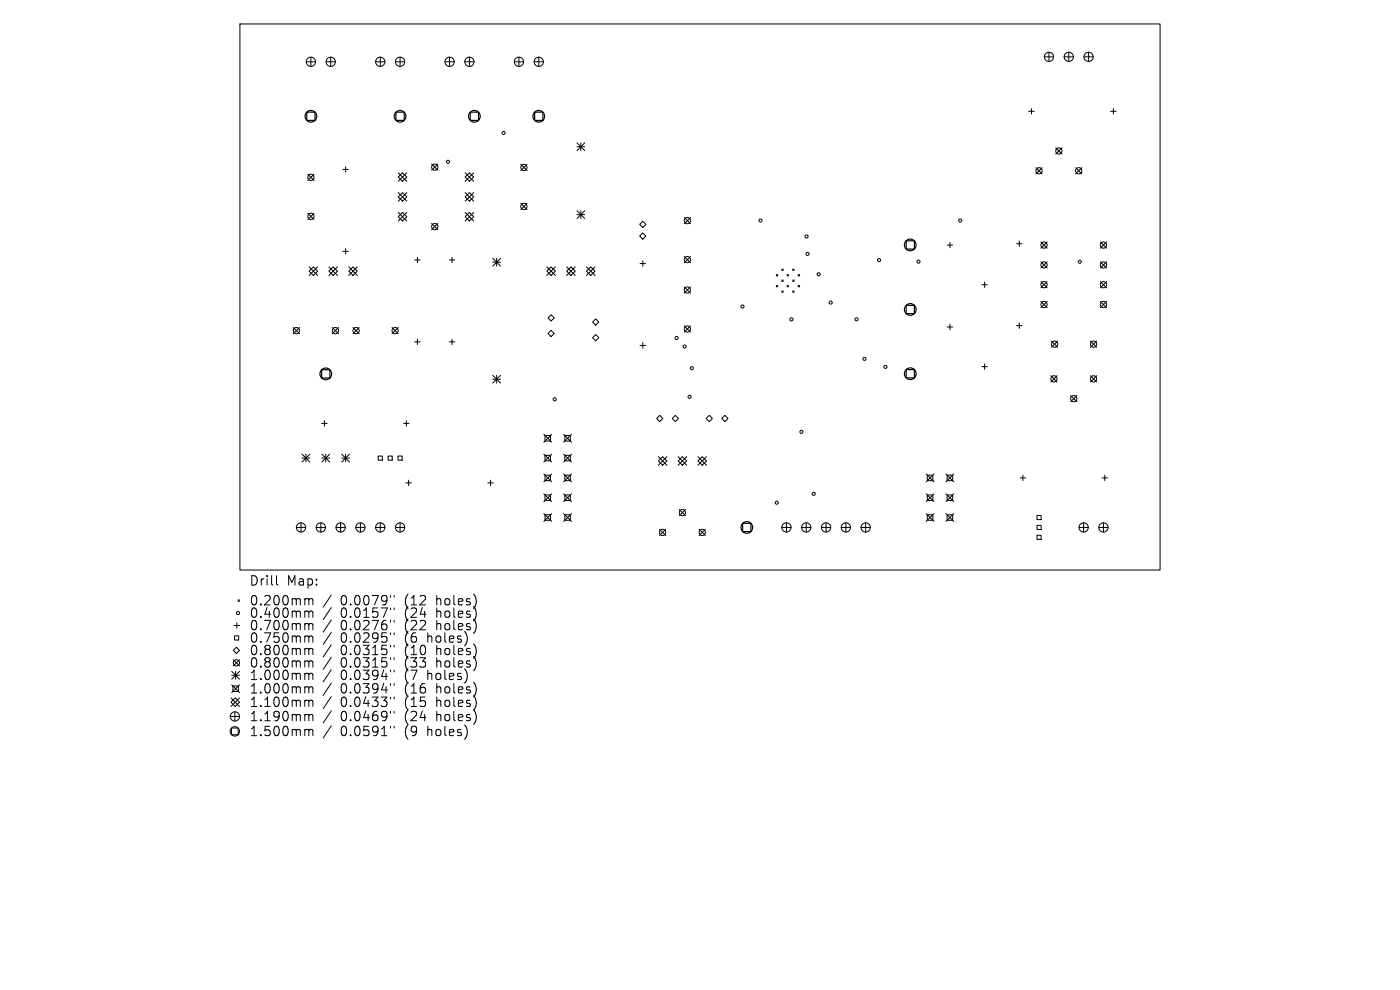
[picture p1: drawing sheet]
<svg xmlns="http://www.w3.org/2000/svg" width="297mm" height="210mm" viewBox="0 0 297 210" stroke-linecap="round" stroke-linejoin="round" font-family="sans-serif">
<defs><g id="words">
<g font-size="2.8">
<text x="52.8" y="124.5">Drill</text>
<text x="60.8" y="124.5">Map:</text>
<text x="52.8" y="128.7">0.200mm</text>
<text x="52.8" y="131.3">0.400mm</text>
<text x="72.3" y="128.7">0.0079&quot;</text>
<text x="72.3" y="131.3">0.0157&quot;</text>
<text x="86" y="128.7">(12</text>
<text x="86" y="131.3">(24</text>
<text x="92.9" y="128.7">holes)</text>
<text x="92.9" y="131.3">holes)</text>
<text x="52.8" y="134">0.700mm</text>
<text x="52.8" y="136.6">0.750mm</text>
<text x="72.3" y="134">0.0276&quot;</text>
<text x="72.3" y="136.6">0.0295&quot;</text>
<text x="86" y="134">(22</text>
<text x="86" y="136.6">(6</text>
<text x="90.9" y="136.6">holes)</text>
<text x="92.9" y="134">holes)</text>
<text x="52.8" y="139.3">0.800mm</text>
<text x="52.8" y="141.9">0.800mm</text>
<text x="72.3" y="139.3">0.0315&quot;</text>
<text x="72.3" y="141.9">0.0315&quot;</text>
<text x="86" y="139.3">(10</text>
<text x="86" y="141.9">(33</text>
<text x="92.9" y="139.3">holes)</text>
<text x="92.9" y="141.9">holes)</text>
<text x="52.8" y="144.5">1.000mm</text>
<text x="52.8" y="147.4">1.000mm</text>
<text x="72.3" y="144.5">0.0394&quot;</text>
<text x="72.3" y="147.4">0.0394&quot;</text>
<text x="86" y="144.5">(7</text>
<text x="86" y="147.4">(16</text>
<text x="90.9" y="144.5">holes)</text>
<text x="92.9" y="147.4">holes)</text>
<text x="52.8" y="150.3">1.100mm</text>
<text x="52.8" y="153.3">1.190mm</text>
<text x="72.3" y="150.3">0.0433&quot;</text>
<text x="72.3" y="153.3">0.0469&quot;</text>
<text x="86" y="150.3">(15</text>
<text x="86" y="153.3">(24</text>
<text x="92.9" y="150.3">holes)</text>
<text x="92.9" y="153.3">holes)</text>
<text x="52.8" y="156.4">1.500mm</text>
<text x="72.3" y="156.4">0.0591&quot;</text>
<text x="86" y="156.4">(9</text>
<text x="90.9" y="156.4">holes)</text>
</g>
</g></defs>
<g fill="none" stroke="#000" stroke-width=".21">
<path d="M50.9 5.1h195.2v115.8h-195.2zM65 13.1h1.9M66 12.1v2M69.2 13.1h1.9M70.2 12.1v2M79.7 13.1h2M80.7 12.1v2M83.9 13.1h2M84.9 12.1v2M94.4 13.1h2M95.4 12.1v2M98.6 13.1h2"/>
<path d="M99.6 12.1v2M109.1 13.1h2M110.1 12.1v2M113.3 13.1h2M114.3 12.1v2M221.5 12.1h2M222.5 11.1v1.9M225.7 12.1h2M226.7 11.1v1.9M230 12.1h1.9M230.9 11.1v1.9M65.3 37l1.3 1.3"/>
<path d="M66.6 37l-1.3 1.3M72.7 35.9h1.2M73.3 35.4v1.1M84.5 37.6l.9-1 .9 1-.9 .9zM84.5 36.6l1.8 1.9M86.3 36.6l-1.8 1.9M91.6 34.8l1.3 1.3M92.9 34.8l-1.3 1.3M98.7 37.6l.9-1 .9 1-.9 .9zM98.7 36.6l1.8 1.9M100.5 36.6l-1.8 1.9M110.5 34.9l1.3 1.3"/>
<path d="M111.8 34.9l-1.3 1.3M122.4 30.3l1.7 1.7M122.4 31.1h1.7M123.2 30.3v1.7M124.1 30.3l-1.7 1.7M218.2 23.6h1.2M218.8 23v1.2M219.8 35.6l1.3 1.3M221.1 35.6l-1.3 1.3M224 31.4l1.3 1.3M225.3 31.4l-1.3 1.3M228.2 35.6l1.3 1.3"/>
<path d="M229.5 35.6l-1.3 1.3M235.6 23.6h1.2M236.2 23v1.2M65.3 45.2l1.3 1.4M65.6 56.6l1.8 1.8M66.5 56.6l.9 .9-.9 .9-.9-.9zM66.6 45.2l-1.3 1.4M67.4 56.6l-1.8 1.8M69.8 57.5l.9-.9 .9 .9-.9 .9zM69.8 56.6l1.8 1.8M71.6 56.6l-1.8 1.8M72.7 53.3h1.2"/>
<path d="M73.3 52.7v1.2M74 57.5l.9-.9 .9 .9-.9 .9zM74 56.6l1.8 1.8M75.8 56.6l-1.8 1.8M84.5 46l.9-.9 .9 .9-.9 .9zM84.5 40.9l1.8 1.8M84.5 45.1l1.8 1.8M85.4 40.9l.9 .9-.9 .9-.9-.9zM86.3 40.9l-1.8 1.8M86.3 45.1l-1.8 1.8M88 55.1h1.1M88.5 54.6v1.1"/>
<path d="M91.6 47.4l1.3 1.3M92.9 47.4l-1.3 1.3M95.3 55.1h1.2M95.9 54.6v1.1M98.7 46l.9-.9 .9 .9-.9 .9zM98.7 40.9l1.8 1.8M98.7 45.1l1.8 1.8M99.6 40.9l.9 .9-.9 .9-.9-.9zM100.5 40.9l-1.8 1.8M100.5 45.1l-1.8 1.8M104.5 54.8l1.7 1.6M104.5 55.6h1.7"/>
<path d="M105.4 54.8v1.6M106.2 54.8l-1.7 1.6M110.5 43.1l1.3 1.4M111.8 43.1l-1.3 1.4M116 57.5l.9-.9 .9 .9-.9 .9zM116 56.6l1.8 1.8M117.8 56.6l-1.8 1.8M120.2 57.5l.9-.9 .9 .9-.9 .9zM120.2 56.6l1.8 1.8M122 56.6l-1.8 1.8M122.4 44.7l1.7 1.7M122.4 45.5h1.7"/>
<path d="M123.2 44.7v1.7M124.1 44.7l-1.7 1.7M124.4 57.5l.9-.9 .9 .9-.9 .9zM124.4 56.6l1.8 1.8M126.2 56.6l-1.8 1.8M135.7 47.6l.7-.7 .6 .7-.6 .7zM135.7 50.1l.7-.7 .6 .7-.6 .6zM135.8 55.9h1.1M136.4 55.3v1.2M145.2 46.1l1.3 1.4M145.2 54.4l1.3 1.3M146.5 46.1l-1.3 1.4"/>
<path d="M146.5 54.4l-1.3 1.3M164.7 58.2l.3 .4M165 58.2l-.3 .4M165.8 59.4l.4 .3M165.8 57.1l.4 .3M166.2 57.1l-.4 .3M166.2 59.4l-.4 .3M167 58.2l.3 .4M167.3 58.2l-.3 .4M168.2 59.4l.3 .3M168.2 57.1l.3 .3M168.5 57.1l-.3 .3"/>
<path d="M168.5 59.4l-.3 .3M169.3 58.2l.3 .4M169.6 58.2l-.3 .4M200.9 52h1.2M201.5 51.4v1.2M208.9 59.8v1.2M215.7 51.7h1.1M216.2 51.1v1.2M220.8 51.3l1.3 1.4M220.8 55.5l1.3 1.4M220.8 59.7l1.3 1.4M222.1 51.3l-1.3 1.4"/>
<path d="M222.1 55.5l-1.3 1.4M222.1 59.7l-1.3 1.4M233.4 51.3l1.4 1.4M233.4 55.5l1.4 1.4M233.4 59.7l1.4 1.4M234.8 51.3l-1.4 1.4M234.8 55.5l-1.4 1.4M234.8 59.7l-1.4 1.4M62.2 69.5l1.3 1.3M63.5 69.5l-1.3 1.3M70.5 69.5l1.3 1.3M71.8 69.5l-1.3 1.3"/>
<path d="M74.9 69.5l1.3 1.3M76.2 69.5l-1.3 1.3M83.2 69.5l1.3 1.3M84.5 69.5l-1.3 1.3M88 72.5h1.1M88.5 71.9v1.2M95.3 72.5h1.2M95.9 71.9v1.2M104.5 79.6l1.7 1.7M105.4 79.6v1.7M106.2 79.6l-1.7 1.7M116.3 67.4l.6-.6 .7 .6-.7 .7z"/>
<path d="M116.3 70.7l.6-.6 .7 .6-.7 .7zM125.7 68.3l.7-.6 .6 .6-.6 .7zM126.4 71l.6 .6-.6 .7-.7-.7zM135.8 73.3h1.1M136.4 72.7v1.2M145.2 60.9l1.3 1.3M145.2 69.1l1.3 1.3M146.5 60.9l-1.3 1.3M146.5 69.1l-1.3 1.3M164.7 60.5l.3 .4M165 60.5l-.3 .4M165.8 61.7l.4 .3"/>
<path d="M166.2 61.7l-.4 .3M167 60.5l.3 .4M167.3 60.5l-.3 .4M168.2 61.7l.3 .3M168.5 61.7l-.3 .3M169.3 60.5l.3 .4M169.6 60.5l-.3 .4M200.9 69.4h1.2M201.5 68.8v1.1M208.3 60.4h1.2M208.3 77.8h1.2M208.9 77.2v1.2"/>
<path d="M215.7 69.1h1.1M216.2 68.5v1.2M220.8 63.9l1.3 1.4M222.1 63.9l-1.3 1.4M222.9 79.7l1.4 1.3M223.1 72.3l1.3 1.4M224.3 79.7l-1.4 1.3M224.4 72.3l-1.3 1.4M231.3 72.3l1.4 1.4M231.3 79.7l1.4 1.3M232.7 79.7l-1.4 1.3M232.7 72.3l-1.4 1.4"/>
<path d="M233.4 63.9l1.4 1.4M234.8 63.9l-1.4 1.4M64.1 96.3l1.6 1.7M64.1 97.2h1.6M64.9 96.3v1.7M65.7 96.3l-1.6 1.7M68.2 89.8h1.2M68.3 97.2h1.6M68.3 96.3l1.6 1.7M68.8 89.2v1.2M69.1 96.3v1.7M69.9 96.3l-1.6 1.7"/>
<path d="M72.5 97.2h1.6M72.5 96.3l1.6 1.7M73.3 96.3v1.7M74.1 96.3l-1.6 1.7M80.2 96.7h.9v.9h-.9zM82.3 96.7h.9v.9h-.9zM84.4 96.7h.9v.9h-.9zM85.6 89.8h1.2M86.2 89.2v1.2M104.5 80.4h1.7M115.4 92.1l1.6 1.7M115.4 96.3l1.6 1.7"/>
<path d="M115.6 92.4h1.2v1.2h-1.2zM115.6 96.6h1.2v1.2h-1.2zM117 92.1l-1.6 1.7M117 96.3l-1.6 1.7M119.6 96.3l1.6 1.7M119.6 92.1l1.6 1.7M119.8 92.4h1.2v1.2h-1.2zM119.8 96.6h1.2v1.2h-1.2zM121.2 92.1l-1.6 1.7M121.2 96.3l-1.6 1.7M139.7 97.8l.9-.9 .9 .9-.9 .9zM139.7 96.9l1.8 1.8"/>
<path d="M140 88.1l.6 .7-.6 .6-.7-.6zM141.5 96.9l-1.8 1.8M143.3 88.1l.6 .7-.6 .6-.7-.6zM143.9 97.8l.9-.9 .9 .9-.9 .9zM143.9 96.9l1.8 1.8M145.7 96.9l-1.8 1.8M148.1 97.8l.9-.9 .9 .9-.9 .9zM148.1 96.9l1.8 1.8M149.9 96.9l-1.8 1.8M150.5 88.1l.6 .7-.6 .6-.7-.6zM153.8 88.1l.6 .7-.6 .6-.7-.6zM227.1 83.9l1.4 1.3"/>
<path d="M228.5 83.9l-1.4 1.3M62.9 111.9h1.9M63.9 110.9v2M67.1 111.9h1.9M68.1 110.9v2M71.3 111.9h1.9M72.3 110.9v2M75.5 111.9h2M76.5 110.9v2M79.7 111.9h2M80.7 110.9v2M83.9 111.9h2"/>
<path d="M84.9 110.9v2M86.1 102.4h1.2M86.7 101.8v1.2M103.5 102.4h1.1M104.1 101.8v1.2M115.4 100.6l1.6 1.6M115.4 104.8l1.6 1.6M115.4 109l1.6 1.6M115.6 100.8h1.2v1.2h-1.2zM115.6 105h1.2v1.2h-1.2zM115.6 109.2h1.2v1.2h-1.2zM117 100.6l-1.6 1.6"/>
<path d="M117 104.8l-1.6 1.6M117 109l-1.6 1.6M119.6 100.6l1.6 1.6M119.6 109l1.6 1.6M119.6 104.8l1.6 1.6M119.8 100.8h1.2v1.2h-1.2zM119.8 105h1.2v1.2h-1.2zM119.8 109.2h1.2v1.2h-1.2zM121.2 109l-1.6 1.6M121.2 100.6l-1.6 1.6M121.2 104.8l-1.6 1.6M139.9 112.3l1.3 1.3"/>
<path d="M141.2 112.3l-1.3 1.3M144.1 108.1l1.3 1.3M145.4 108.1l-1.3 1.3M148.3 112.3l1.3 1.3M149.6 112.3l-1.3 1.3M165.9 111.9h1.9M166.8 110.9v2M170.1 111.9h1.9M171 110.9v2M174.3 111.9h1.9M175.2 110.9v2M178.5 111.9h1.9"/>
<path d="M179.4 110.9v2M182.7 111.9h1.9M183.6 110.9v2M196.5 100.6l1.6 1.6M196.5 104.8l1.6 1.6M196.5 109l1.6 1.6M196.7 100.8h1.2v1.2h-1.2zM196.7 105h1.2v1.2h-1.2zM196.7 109.2h1.2v1.2h-1.2zM198.1 100.6l-1.6 1.6M198.1 104.8l-1.6 1.6M198.1 109l-1.6 1.6"/>
<path d="M200.7 104.8l1.6 1.6M200.7 109l1.6 1.6M200.7 100.6l1.6 1.6M200.9 100.8h1.2v1.2h-1.2zM200.9 105h1.2v1.2h-1.2zM200.9 109.2h1.2v1.2h-1.2zM202.3 100.6l-1.6 1.6M202.3 104.8l-1.6 1.6M202.3 109l-1.6 1.6M216.4 101.4h1.2M217 100.8v1.2M220 109.3h.9v.9h-.9z"/>
<path d="M220 111.4h.9v.9h-.9zM220 113.5h.9v.9h-.9zM228.9 111.9h2M229.9 110.9v2M233.1 111.9h2M233.8 101.4h1.1M234.1 110.9v2M234.4 100.8v1.2M49.5 138l.7-.7 .6 .7-.6 .6zM49.5 139.9l1.3 1.4M49.7 132.7h1.1M49.8 134.9h.8v.9h-.8z"/>
<path d="M50.2 132.1v1.2M50.5 127.2l.3 .4M50.8 127.2l-.3 .4M50.8 139.9l-1.3 1.4M58.7 122.1v1.7l.2 .3M64.9 127h.3l.3 .3M64.9 129.6l.5 .1 .1 .2M64.9 132.3h.3l.3 .3M64.9 134.9l.5 .1 .1 .2M64.9 137.5h.3l.3 .3M65.5 127.3l.3-.3 .5 .1 .1 1.2M65.5 127.3v1"/>
<path d="M65.5 129.9v1.1M65.5 132.6v1M65.5 135.2v1M65.5 137.8v1.1M65.5 129.9l.3-.3 .5 .1 .1 1.3M65.5 132.6l.3-.3 .5 .1 .1 1.2M65.5 135.2l.3-.3 .5 .1 .1 1.2M65.5 137.8l.3-.3 .5 .1 .1 1.3M70.3 126.2l-1.7 2.6M70.3 128.9l-1.7 2.5M70.3 131.5l-1.7 2.6M70.3 134.1l-1.7 2.6"/>
<path d="M70.3 136.8l-1.7 2.6M70.3 139.4l-1.7 2.6M82.9 126.3v.4M82.9 129v.3M82.9 131.6v.4M82.9 134.2v.4M82.9 136.9v.4M82.9 139.5v.4M83.6 126.3v.4M83.6 129v.3M83.6 131.6v.4M83.6 134.2v.4"/>
<path d="M83.6 136.9v.4M83.6 139.5v.4M48.8 152h2M49 149l.9-1 .9 1-.9 .9zM49 148l1.8 1.9M49.1 154.4h1.4v1.5h-1.4zM49.2 142.4l1.6 1.7M49.2 143.2h1.6M49.2 145.3l1.6 1.6M49.4 145.5h1.2v1.2h-1.2zM49.8 151v2M50 142.4v1.7"/>
<path d="M50.8 142.4l-1.6 1.7M50.8 145.3l-1.6 1.6M50.8 148l-1.8 1.9M64.9 140.2l.5 .1 .1 .2M64.9 142.8h.3l.3 .3M64.9 145.7h.3l.3 .3M64.9 148.5h.3l.3 .3M64.9 151.6h.3l.3 .2M64.9 154.7h.3l.3 .3M65.5 140.5v1M65.5 143.1v1.1M65.5 146v1"/>
<path d="M65.5 148.8v1.1M65.5 151.8v1.1M65.5 155v1.1M65.5 140.5l.3-.3 .5 .1 .1 1.2M65.5 143.1l.3-.3 .5 .1 .1 1.3M65.5 146l.3-.3 .5 .1 .1 1.2M65.5 148.8l.3-.3 .5 .1 .1 1.3M65.5 151.8l.3-.2 .5 .1 .1 1.2M65.5 155l.3-.3 .5 .1 .1 1.3M70.3 142.1l-1.7 2.5M70.3 144.9l-1.7 2.6M70.3 147.8l-1.7 2.5"/>
<path d="M70.3 150.8l-1.7 2.6M70.3 154l-1.7 2.5M82.9 142.2v.3M82.9 145v.4M82.9 147.9v.3M82.9 150.9v.4M82.9 154.1v.3M83.6 142.2v.3M83.6 145v.4M83.6 147.9v.3M83.6 150.9v.4M83.6 154.1v.3"/>
<circle cx="66" cy="13.1" r=".98"/>
<circle cx="70.2" cy="13.1" r=".98"/>
<circle cx="80.7" cy="13.1" r=".98"/>
<circle cx="84.9" cy="13.1" r=".98"/>
<circle cx="95.4" cy="13.1" r=".98"/>
<circle cx="99.6" cy="13.1" r=".98"/>
<circle cx="110.1" cy="13.1" r=".98"/>
<circle cx="114.3" cy="13.1" r=".98"/>
<circle cx="222.5" cy="12.1" r=".98"/>
<circle cx="226.7" cy="12.1" r=".98"/>
<circle cx="230.9" cy="12.1" r=".98"/>
<circle cx="66" cy="37.6" r=".66"/>
<circle cx="92.2" cy="35.5" r=".66"/>
<circle cx="95" cy="34.3" r=".33"/>
<circle cx="106.8" cy="28.2" r=".33"/>
<circle cx="111.1" cy="35.5" r=".66"/>
<circle cx="220.4" cy="36.2" r=".66"/>
<circle cx="224.6" cy="32" r=".66"/>
<circle cx="228.8" cy="36.2" r=".66"/>
<circle cx="66" cy="45.9" r=".66"/>
<circle cx="92.2" cy="48.1" r=".66"/>
<circle cx="111.1" cy="43.8" r=".66"/>
<circle cx="145.8" cy="46.8" r=".66"/>
<circle cx="145.8" cy="55.1" r=".66"/>
<circle cx="161.3" cy="46.8" r=".33"/>
<circle cx="171.1" cy="50.2" r=".33"/>
<circle cx="171.3" cy="53.9" r=".33"/>
<circle cx="173.7" cy="58.2" r=".33"/>
<circle cx="186.5" cy="55.2" r=".33"/>
<circle cx="194.9" cy="55.5" r=".33"/>
<circle cx="203.7" cy="46.8" r=".33"/>
<circle cx="221.5" cy="52" r=".66"/>
<circle cx="221.5" cy="56.2" r=".66"/>
<circle cx="229.1" cy="55.5" r=".33"/>
<circle cx="234.1" cy="52" r=".66"/>
<circle cx="234.1" cy="56.2" r=".66"/>
<circle cx="62.9" cy="70.1" r=".66"/>
<circle cx="71.1" cy="70.1" r=".66"/>
<circle cx="75.5" cy="70.1" r=".66"/>
<circle cx="83.8" cy="70.1" r=".66"/>
<circle cx="143.5" cy="71.7" r=".33"/>
<circle cx="145.2" cy="73.5" r=".33"/>
<circle cx="145.8" cy="61.5" r=".66"/>
<circle cx="145.8" cy="69.8" r=".66"/>
<circle cx="146.7" cy="78.1" r=".33"/>
<circle cx="157.5" cy="65" r=".33"/>
<circle cx="167.9" cy="67.8" r=".33"/>
<circle cx="176.2" cy="64.2" r=".33"/>
<circle cx="181.7" cy="67.7" r=".33"/>
<circle cx="183.4" cy="76.1" r=".33"/>
<circle cx="187.8" cy="77.8" r=".33"/>
<circle cx="221.5" cy="60.4" r=".66"/>
<circle cx="221.5" cy="64.6" r=".66"/>
<circle cx="223.7" cy="73" r=".66"/>
<circle cx="232" cy="73" r=".66"/>
<circle cx="234.1" cy="60.4" r=".66"/>
<circle cx="234.1" cy="64.6" r=".66"/>
<circle cx="117.7" cy="84.7" r=".33"/>
<circle cx="146.3" cy="84.2" r=".33"/>
<circle cx="170" cy="91.6" r=".33"/>
<circle cx="223.6" cy="80.4" r=".66"/>
<circle cx="227.8" cy="84.6" r=".66"/>
<circle cx="232" cy="80.4" r=".66"/>
<circle cx="63.9" cy="111.9" r=".98"/>
<circle cx="68.1" cy="111.9" r=".98"/>
<circle cx="72.3" cy="111.9" r=".98"/>
<circle cx="76.5" cy="111.9" r=".98"/>
<circle cx="80.7" cy="111.9" r=".98"/>
<circle cx="84.9" cy="111.9" r=".98"/>
<circle cx="140.6" cy="112.9" r=".66"/>
<circle cx="144.8" cy="108.7" r=".66"/>
<circle cx="149" cy="112.9" r=".66"/>
<circle cx="164.8" cy="106.6" r=".33"/>
<circle cx="166.8" cy="111.9" r=".98"/>
<circle cx="171" cy="111.9" r=".98"/>
<circle cx="172.6" cy="104.8" r=".33"/>
<circle cx="175.2" cy="111.9" r=".98"/>
<circle cx="179.4" cy="111.9" r=".98"/>
<circle cx="183.6" cy="111.9" r=".98"/>
<circle cx="229.9" cy="111.9" r=".98"/>
<circle cx="234.1" cy="111.9" r=".98"/>
<circle cx="50.5" cy="130" r=".33"/>
<circle cx="49.8" cy="155.1" r="1"/>
<circle cx="49.8" cy="152" r=".98"/>
<circle cx="50.2" cy="140.6" r=".66"/>
</g>
<g fill="none" stroke="#000" stroke-width=".25">
<path d="M65.1 23.8h1.7v1.7h-1.7zM84 23.8h1.8v1.7h-1.8zM99.8 23.8h1.7v1.7h-1.7zM113.4 23.8h1.8v1.7h-1.8zM192.2 51.1h1.8v1.7h-1.8zM68.2 78.4h1.8v1.8h-1.8zM192.2 64.8h1.8v1.7h-1.8zM192.2 78.4h1.8v1.8h-1.8zM157.6 111h1.7v1.8h-1.7z"/>
<circle cx="66" cy="24.7" r="1.24"/>
<circle cx="84.9" cy="24.7" r="1.24"/>
<circle cx="100.6" cy="24.7" r="1.24"/>
<circle cx="114.3" cy="24.7" r="1.24"/>
<circle cx="193.1" cy="52" r="1.24"/>
<circle cx="69.1" cy="79.3" r="1.24"/>
<circle cx="193.1" cy="65.6" r="1.24"/>
<circle cx="193.1" cy="79.3" r="1.24"/>
<circle cx="158.4" cy="111.9" r="1.24"/>
</g>
<use href="#words"/>
</svg>
